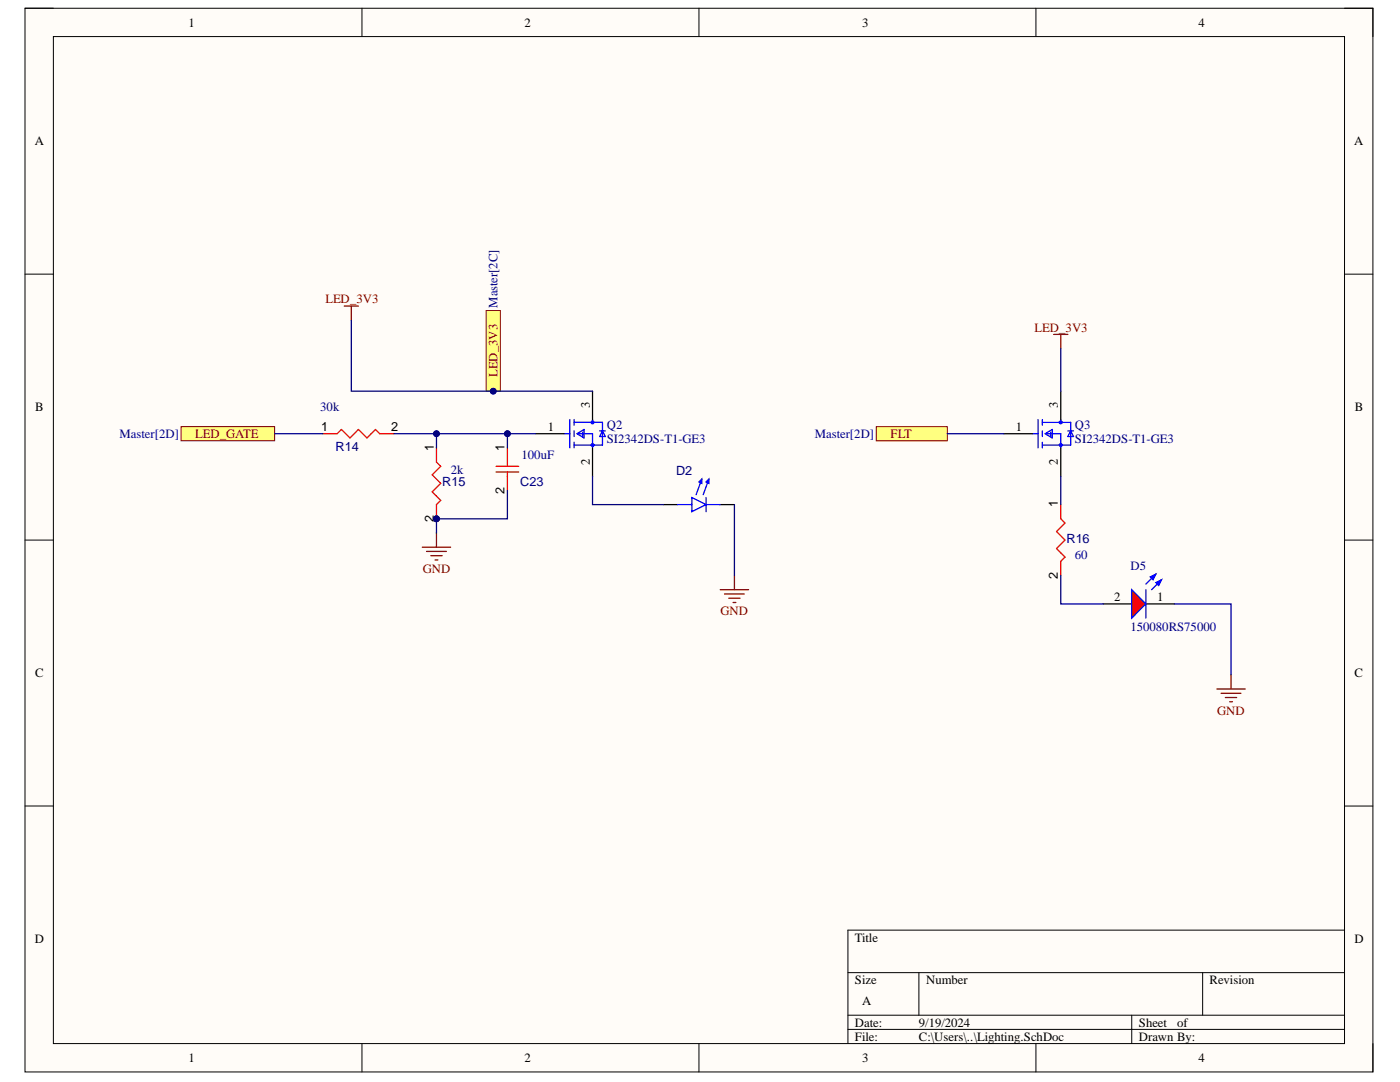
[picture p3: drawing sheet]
<svg xmlns="http://www.w3.org/2000/svg" width="279mm" height="216mm" viewBox="0 0 279 216" stroke-linecap="round" stroke-linejoin="round" font-family="sans-serif">
<defs><g id="words">
<g font-size="2.5">
<text x="37.6" y="5.3">1</text>
<text x="104.7" y="5.3">2</text>
<text x="172.1" y="5.3">3</text>
<text x="239.2" y="5.3">4</text>
<text x="6.9" y="29">A</text>
<text x="270.2" y="29">A</text>
<text x="7" y="82.1">B</text>
<text x="117.7" y="81.5" transform="rotate(-90 117.7 81.5)">3</text>
<text x="211.1" y="81.5" transform="rotate(-90 211.1 81.5)">3</text>
<text x="270.4" y="82.1">B</text>
<text x="64.1" y="86">1</text>
<text x="78" y="86">2</text>
<text x="86.6" y="89.9" transform="rotate(-90 86.6 89.9)">1</text>
<text x="100.7" y="89.9" transform="rotate(-90 100.7 89.9)">1</text>
<text x="109.3" y="86">1</text>
<text x="202.8" y="86">1</text>
<text x="117.7" y="92.8" transform="rotate(-90 117.7 92.8)">2</text>
<text x="211.1" y="92.8" transform="rotate(-90 211.1 92.8)">2</text>
<text x="100.7" y="98.5" transform="rotate(-90 100.7 98.5)">2</text>
<text x="211.1" y="101.2" transform="rotate(-90 211.1 101.2)">1</text>
<text x="86.6" y="104.2" transform="rotate(-90 86.6 104.2)">2</text>
<text x="211.1" y="115.5" transform="rotate(-90 211.1 115.5)">2</text>
<text x="222.4" y="119.9">2</text>
<text x="230.9" y="119.9">1</text>
<text x="7" y="135.1">C</text>
<text x="270.3" y="135.1">C</text>
<text x="6.9" y="188.2">D</text>
<text x="170.6" y="187.9">Title</text>
<text x="270.3" y="188.2">D</text>
<text x="170.6" y="196.3">Size</text>
<text x="184.8" y="196.3">Number</text>
<text x="241.4" y="196.3">Revision</text>
<text x="172.1" y="200.6">A</text>
<text x="170.6" y="204.9">Date:</text>
<text x="170.6" y="207.6">File:</text>
<text x="183.4" y="204.9">9/19/2024</text>
<text x="183.4" y="207.6">C:\Users\..\Lighting.SchDoc</text>
<text x="227.3" y="204.9">Sheet</text>
<text x="227.3" y="207.6">Drawn By:</text>
<text x="234.9" y="204.9">of</text>
<text x="37.6" y="212">1</text>
<text x="104.7" y="212">2</text>
<text x="172.1" y="212">3</text>
<text x="239.2" y="212">4</text>
</g>
<g font-size="2.5" fill="#800000">
<text x="64.9" y="60.5">LED_3V3</text>
<text x="206.5" y="66.2">LED_3V3</text>
<text x="99.3" y="75.2" transform="rotate(-90 99.3 75.2)">LED_3V3</text>
<text x="39" y="87.4">LED_GATE</text>
<text x="177.7" y="87.4">FLT</text>
<text x="84.4" y="114.3">GND</text>
<text x="143.8" y="122.8">GND</text>
<text x="242.9" y="142.6">GND</text>
</g>
<g font-size="2.5" fill="#000080">
<text x="99.3" y="61.4" transform="rotate(-90 99.3 61.4)">Master[2C]</text>
<text x="63.9" y="82">30k</text>
<text x="23.8" y="87.4">Master[2D]</text>
<text x="67" y="89.9">R14</text>
<text x="121.1" y="85.7">Q2</text>
<text x="121.1" y="88.5">SI2342DS-T1-GE3</text>
<text x="162.6" y="87.4">Master[2D]</text>
<text x="214.5" y="85.7">Q3</text>
<text x="214.5" y="88.5">SI2342DS-T1-GE3</text>
<text x="90" y="94.5">2k</text>
<text x="104.1" y="91.6">100uF</text>
<text x="134.9" y="94.7">D2</text>
<text x="88.3" y="97">R15</text>
<text x="103.8" y="97">C23</text>
<text x="212.8" y="108.3">R16</text>
<text x="214.5" y="111.5">60</text>
<text x="225.6" y="113.8">D5</text>
<text x="225.6" y="125.9">150080RS75000</text>
</g>
</g></defs>
<path d="M5 1.6h269v212.3h-269z" fill-rule="evenodd" fill="#fffcf8"/>
<path d="M5 1.6h269v212.3h-269z" fill="none" stroke="#000" stroke-width=".2"/>
<path d="M10.7 7.3h257.6v200.9h-257.6z" fill-rule="evenodd" fill="#fffcf8"/>
<g fill="none" stroke="#000" stroke-width=".2">
<path d="M5 1.6h5.7M10.7 7.3h257.6v200.9h-257.6zM72.2 1.6v5.7M139.5 1.6v5.7M206.7 1.6v5.7M268.3 1.6h5.7v5.7M5 54.7h5.7M268.3 54.7h5.7M5 107.8h5.7M268.3 107.8h5.7M5 160.8h5.7M268.3 160.8h5.7"/>
<path d="M169.2 194.1h99.1M183.4 194.1v8.5M240 194.1v8.5M268.3 185.6h-99.1v22.6M72.2 208.2v5.7M139.5 208.2v5.7M169.2 202.6h99.1M169.2 205.4h99.1M206.7 208.2v5.7M225.9 202.6v5.6M274 208.2v5.7"/>
</g>
<path d="M68.7 61.1h2.8M70.1 61.1v2.8" fill="none" stroke="#800000" stroke-width=".25"/>
<path d="M97 62h2.9v16.1h-2.9z" fill-rule="evenodd" fill="#ffff80"/>
<path d="M97 62h2.9v16.1h-2.9z" fill="none" stroke="#800000" stroke-width=".2"/>
<circle cx="98.4" cy="78.1" r=".57" fill="#000080"/>
<circle cx="98.4" cy="78.1" r=".57" fill="none" stroke="#000080" stroke-width=".2"/>
<g fill="none" stroke="#00f" stroke-width=".25">
<path d="M112.6 86.5h1.1M113.7 83.7v5.7M114.6 83.7v1.1M114.6 86v1.1M114.6 88.2v1.2M114.6 84.3h5.6v4.5h-5.6M115.1 86.5l1.5-.8v1.7zM115.4 86.5h2.9v2.9M116.3 86.3v.8M118.3 83.7v.6M119.7 86h1.1M120.2 86l.6 1.1h-1.1z"/>
<circle cx="118.3" cy="88.8" r=".28"/>
<circle cx="118.3" cy="84.3" r=".28"/>
</g>
<path d="M118.3 78.1v5.6M106.9 86.5h5.7M118.3 89.4v5.6" fill="none" stroke="#000" stroke-width=".25"/>
<path d="M36.1 85.1h18.7v2.9h-18.7z" fill-rule="evenodd" fill="#ffff80"/>
<path d="M36.1 85.1h18.7v2.9h-18.7z" fill="none" stroke="#800000" stroke-width=".2"/>
<path d="M64.5 86.5h2.8l.8-.8 1.7 1.7 1.7-1.7 1.7 1.7 1.7-1.7 .9 .8h2.8" fill="none" stroke="#f00" stroke-width=".25"/>
<circle cx="87.1" cy="103.5" r=".57" fill="#000080"/>
<circle cx="87.1" cy="103.5" r=".57" fill="none" stroke="#000080" stroke-width=".2"/>
<path d="M87.1 100.7v2.8" fill="none" stroke="#f00" stroke-width=".25"/>
<circle cx="87.1" cy="103.5" r=".57" fill="#000080"/>
<circle cx="87.1" cy="103.5" r=".57" fill="none" stroke="#f00" stroke-width=".2"/>
<path d="M87.1 89.4v2.8l.9 .9-1.7 1.6 1.7 1.7-1.7 1.7 1.7 1.7-.9 .9M99 94.2h4.5M99 93.1h4.5M101.3 89.4v3.7M101.3 94.2v3.7" fill="none" stroke="#f00" stroke-width=".25"/>
<path d="M84.3 109.2h5.6M85.1 110h4M86 110.9h2.2M86.8 111.7h.6M87.1 106.4v2.8" fill="none" stroke="#800000" stroke-width=".25"/>
<path d="M132.4 100.7h2.8M143.7 100.7h2.9" fill="none" stroke="#000" stroke-width=".25"/>
<path d="M138.1 99.3l2.8 1.4-2.8 1.4zM140.1 95.6l-1.2 3.1M140.9 99.3v2.8M141.5 95.6l-1.2 3.1M135.2 100.7h2.9M140.9 100.7h2.8" fill="none" stroke="#00f" stroke-width=".25"/>
<path d="M139.5 96.2l.6-.6v.8z" fill="#00f"/>
<path d="M139.5 96.2l.6-.6v.8z" fill="none" stroke="#00f" stroke-width=".25"/>
<path d="M140.9 96.2l.6-.6v.8z" fill="#00f"/>
<path d="M140.9 96.2l.6-.6v.8z" fill="none" stroke="#00f" stroke-width=".25"/>
<path d="M143.7 117.7h5.7M144.6 118.5h4M145.4 119.4h2.3M146.6 114.8v2.9M146.3 120.2h.6" fill="none" stroke="#800000" stroke-width=".25"/>
<path d="M174.9 85.1h14.1v2.9h-14.1z" fill-rule="evenodd" fill="#ffff80"/>
<path d="M174.9 85.1h14.1v2.9h-14.1z" fill="none" stroke="#800000" stroke-width=".2"/>
<g fill="none" stroke="#00f" stroke-width=".25">
<path d="M206 86.5h1.2M207.2 83.7v5.7M208 83.7v1.1M208 86v1.1M208 88.2v1.2M208 84.3h5.7v4.5h-5.7M208.6 86.5l1.4-.8v1.7zM208.9 86.5h2.8v2.9M209.7 86.3v.8M211.7 83.7v.6M213.1 86h1.1M213.7 86l.5 1.1h-1.1z"/>
<circle cx="211.7" cy="84.3" r=".28"/>
<circle cx="211.7" cy="88.8" r=".29"/>
</g>
<path d="M211.7 78.1v5.6M200.4 86.5h5.6M211.7 89.4v5.6M220.2 120.5h5.7M228.7 120.5h5.6" fill="none" stroke="#000" stroke-width=".25"/>
<path d="M210.3 66.7h2.8M211.7 66.7v2.9" fill="none" stroke="#800000" stroke-width=".25"/>
<path d="M211.7 100.7v2.8l.8 .9-1.6 1.7 1.6 1.7-1.6 1.7 1.6 1.7-.8 .8v2.8" fill="none" stroke="#f00" stroke-width=".25"/>
<path d="M225.9 117.7l2.8 2.8-2.8 2.8z" fill="#f00"/>
<path d="M225.9 117.7l2.8 2.8-2.8 2.8zM230.7 114.6l-2 1.9M231.8 115.7l-2 2" fill="none" stroke="#00f" stroke-width=".25"/>
<path d="M230.7 116.3l1.1-.6-.6 1.1z" fill="#00f"/>
<path d="M230.7 116.3l1.1-.6-.6 1.1z" fill="none" stroke="#00f" stroke-width=".25"/>
<path d="M229.5 115.1l1.2-.5-.6 1.1z" fill="#00f"/>
<path d="M228.7 117.7v5.6M229.5 115.1l1.2-.5-.6 1.1z" fill="none" stroke="#00f" stroke-width=".25"/>
<path d="M242.8 137.5h5.7M243.7 138.3h4M244.5 139.2h2.3M245.7 134.7v2.8M245.4 140h.6" fill="none" stroke="#800000" stroke-width=".25"/>
<path d="M70.1 63.9v14.2h48.2" fill="none" stroke="#000080" stroke-width=".25"/>
<circle cx="98.4" cy="78.1" r=".57" fill="#000080"/>
<circle cx="98.4" cy="78.1" r=".57" fill="none" stroke="#000080" stroke-width=".2"/>
<path d="M54.8 86.5h9.7M78.6 86.5h28.3" fill="none" stroke="#000080" stroke-width=".25"/>
<circle cx="87.1" cy="86.5" r=".57" fill="#000080"/>
<circle cx="87.1" cy="86.5" r=".57" fill="none" stroke="#000080" stroke-width=".2"/>
<circle cx="101.3" cy="86.5" r=".57" fill="#000080"/>
<circle cx="101.3" cy="86.5" r=".57" fill="none" stroke="#000080" stroke-width=".2"/>
<path d="M87.1 103.5v2.9" fill="none" stroke="#000080" stroke-width=".25"/>
<circle cx="87.1" cy="103.5" r=".57" fill="#000080"/>
<circle cx="87.1" cy="103.5" r=".57" fill="none" stroke="#000080" stroke-width=".2"/>
<path d="M87.1 86.5v2.9" fill="none" stroke="#000080" stroke-width=".25"/>
<circle cx="87.1" cy="86.5" r=".57" fill="#000080"/>
<circle cx="87.1" cy="86.5" r=".57" fill="none" stroke="#000080" stroke-width=".2"/>
<path d="M101.3 86.5v2.9" fill="none" stroke="#000080" stroke-width=".25"/>
<circle cx="101.3" cy="86.5" r=".57" fill="#000080"/>
<circle cx="101.3" cy="86.5" r=".57" fill="none" stroke="#000080" stroke-width=".2"/>
<path d="M101.3 97.9v5.6h-14.2" fill="none" stroke="#000080" stroke-width=".25"/>
<circle cx="87.1" cy="103.5" r=".57" fill="#000080"/>
<circle cx="87.1" cy="103.5" r=".57" fill="none" stroke="#000080" stroke-width=".2"/>
<path d="M211.7 69.6v8.5M118.3 95v5.7h14.1M189 86.5h11.4M211.7 95v5.7M146.6 100.7v14.1M211.7 114.8v5.7h8.5M234.3 120.5h11.4v14.2" fill="none" stroke="#000080" stroke-width=".25"/>
<use href="#words"/>
</svg>
